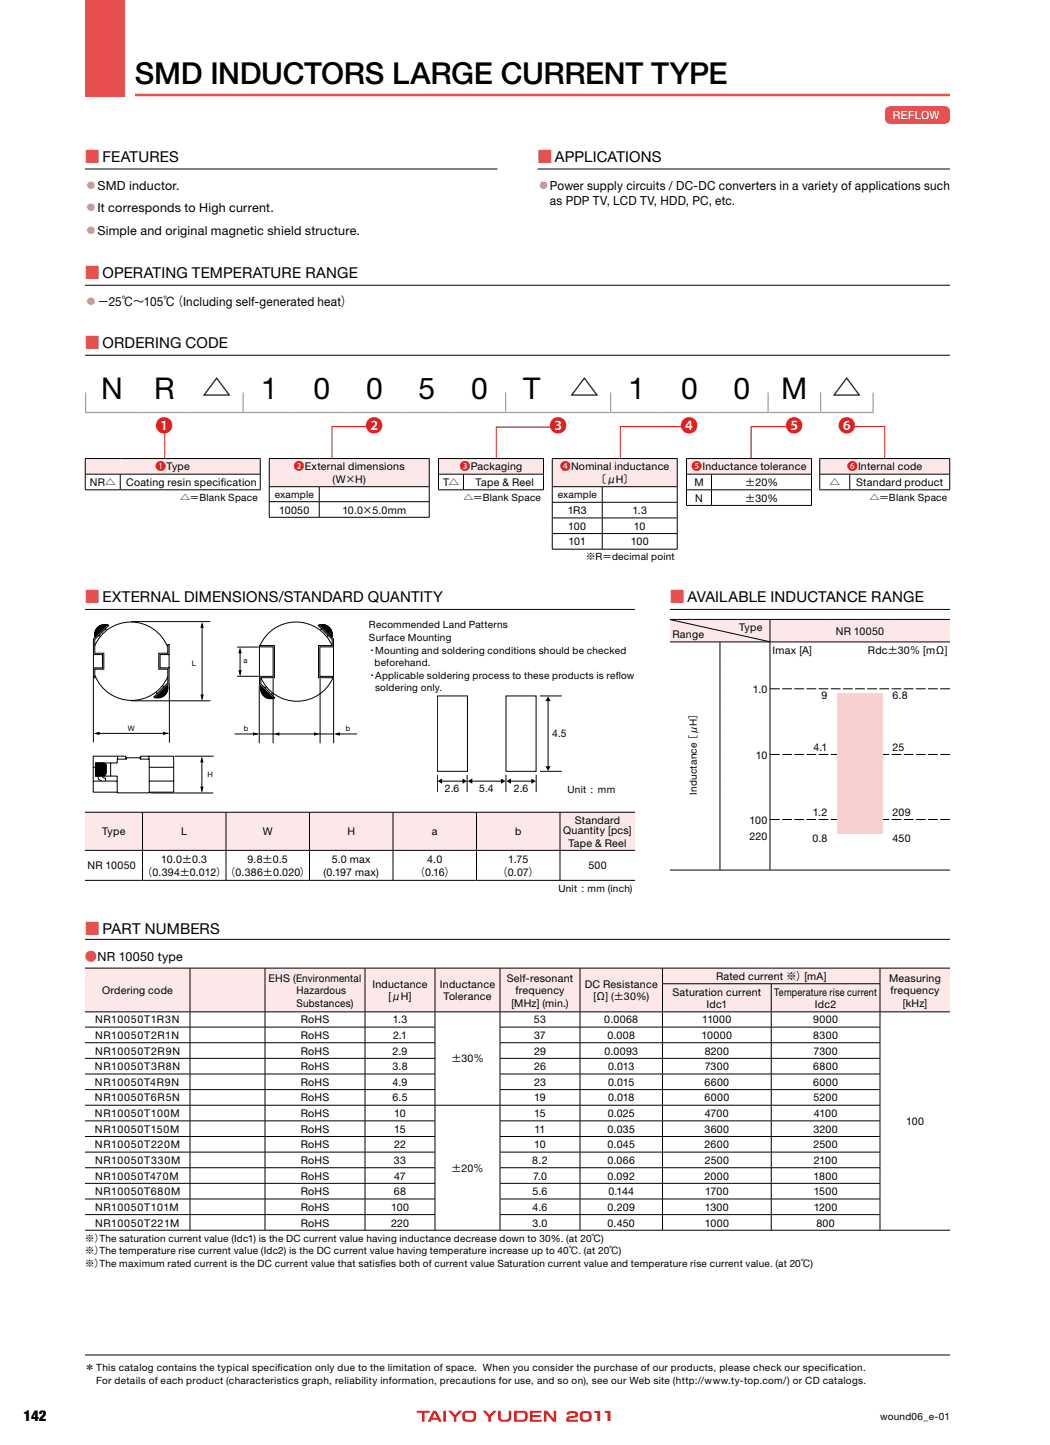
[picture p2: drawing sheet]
<svg xmlns="http://www.w3.org/2000/svg" width="210mm" height="289mm" viewBox="0 0 210 289" stroke-linecap="round" stroke-linejoin="round" font-family="sans-serif">
<defs><g id="words">
<text font-size="6.1" x="27" y="16.8">SMD INDUCTORS LARGE CURRENT TYPE</text>
<g font-size="6">
<text x="20.2" y="79.8">N</text>
<text x="30.8" y="79.8">R</text>
<text x="40.4" y="79.8">△</text>
<text x="52.2" y="79.8">1</text>
<text x="62.7" y="79.8">0</text>
<text x="73.2" y="79.8">0</text>
<text x="83.7" y="79.8">5</text>
<text x="94.2" y="79.8">0</text>
<text x="104.7" y="79.8">T</text>
<text x="113.9" y="79.8">△</text>
<text x="125.7" y="79.8">1</text>
<text x="136.2" y="79.8">0</text>
<text x="146.7" y="79.8">0</text>
<text x="156.3" y="79.8">M</text>
<text x="166.4" y="79.8">△</text>
</g>
<g font-size="3.5" fill="#df1615">
<text x="31.1" y="86.3">❶</text>
<text x="73.1" y="86.3">❷</text>
<text x="109.9" y="86.3">❸</text>
<text x="136.1" y="86.3">❹</text>
<text x="157.1" y="86.3">❺</text>
<text x="167.6" y="86.3">❻</text>
</g>
<g font-size="3" fill="#e7504f">
<text x="17" y="32.4">■FEATURES</text>
<text x="107.5" y="32.4">■APPLICATIONS</text>
<text x="17" y="55.6">■OPERATING TEMPERATURE RANGE</text>
<text x="17" y="69.6">■ORDERING CODE</text>
<text x="17" y="120.5">■EXTERNAL DIMENSIONS/STANDARD QUANTITY</text>
<text x="134" y="120.5">■AVAILABLE INDUCTANCE RANGE</text>
<text x="17" y="186.7">■PART NUMBERS</text>
</g>
<text font-size="3" x="4.7" y="284.2">142</text>
<text font-size="2.6" fill="#df1615" x="118.2" y="284.3">11</text>
<g font-size="2.5" fill="#ef8a8a">
<text x="17" y="38">◦SMD inductor.</text>
<text x="107.5" y="38">◦Power supply circuits / DC-DC converters in a variety of applications such</text>
<text x="17" y="42.5">◦It corresponds to High current.</text>
<text x="17" y="47">◦Simple and original magnetic shield structure.</text>
<text x="17" y="61.2">◦－25℃～105℃（Including self-generated heat）</text>
</g>
<text font-size="2.5" x="110" y="41">as PDP TV, LCD TV, HDD, PC, etc.</text>
<text font-size="2.5" fill="#e7504f" x="17" y="192.3">●NR 10050 type</text>
<g font-size="2.1" fill="#df1615">
<text x="31.1" y="94.1">❶Type</text>
<text x="58.8" y="94.1">❷External dimensions</text>
<text x="91.9" y="94.1">❸Packaging</text>
<text x="112" y="94.1">❹Nominal inductance</text>
<text x="138.3" y="94.1">❺Inductance tolerance</text>
<text x="169.4" y="94.1">❻Internal code</text>
</g>
<g font-size="2.1">
<text x="18" y="97.2">NR△</text>
<text x="25.2" y="97.2">Coating resin specif</text>
<text x="44.2" y="97.2">ication</text>
<text x="66.5" y="96.6">(W×H)</text>
<text x="88.6" y="97.2">T△</text>
<text x="95.1" y="97.2">Tape &amp; Reel</text>
<text x="119.1" y="96.6">〔μH〕</text>
<text x="138.9" y="97.2">M</text>
<text x="139" y="100.3">N</text>
<text x="149" y="100.3">±30%</text>
<text x="149" y="97.2">±20%</text>
<text x="165.9" y="97.2">△</text>
<text x="171.2" y="97.2">Standard product</text>
<text x="55.8" y="102.7">10050</text>
<text x="68.5" y="102.7">10.0×5.0mm</text>
<text x="113.5" y="102.8">1R3</text>
<text x="113.7" y="106">100</text>
<text x="126.5" y="102.8">1.3</text>
<text x="126.8" y="106">10</text>
<text x="113.7" y="109.1">101</text>
<text x="126.2" y="109.1">100</text>
<text x="134.5" y="127.6">Range</text>
<text x="147.8" y="126.3">Type</text>
<text x="154.5" y="130.8">Imax [A]</text>
<text x="167.2" y="126.9">NR 10050</text>
<text x="173.6" y="130.8">Rdc±30％ [mΩ]</text>
<text x="150.6" y="138.6">1.0</text>
<text x="164.3" y="139.9">9</text>
<text x="178.5" y="139.9">6.8</text>
<text x="110.5" y="147.4">4.5</text>
<text x="151.2" y="151.8">10</text>
<text x="162.7" y="150.1">4.1</text>
<text x="178.5" y="150.1">25</text>
<text x="89" y="158.4">2.6</text>
<text x="95.8" y="158.4">5.4</text>
<text x="102.8" y="158.4">2.6</text>
<text x="20.4" y="167.1">Type</text>
<text x="36.3" y="167.1">L</text>
<text x="52.6" y="167.1">W</text>
<text x="69.5" y="167.1">H</text>
<text x="86.4" y="167.1">a</text>
<text x="103" y="167.1">b</text>
<text x="112.7" y="166.8">Quantity [pcs]</text>
<text x="115" y="164.8">Standard</text>
<text x="149.9" y="164.9">100</text>
<text x="162.5" y="163.3">1.2</text>
<text x="178.5" y="163.3">209</text>
<text x="17.5" y="173.9">NR 10050</text>
<text x="32.3" y="172.6">10.0±0.3</text>
<text x="49.5" y="172.6">9.8±0.5</text>
<text x="66.3" y="172.6">5.0 max</text>
<text x="85.5" y="172.6">4.0</text>
<text x="101.7" y="172.6">1.75</text>
<text x="113.7" y="169.3">Tape &amp; Reel</text>
<text x="117.7" y="173.9">500</text>
<text x="149.9" y="168">220</text>
<text x="162.5" y="168.4">0.8</text>
<text x="178.5" y="168.4">450</text>
<text x="28.4" y="175.1">（0.394±0.012）（0.386±0.020）</text>
<text x="64.7" y="175.1">(0.197 max)</text>
<text x="82.9" y="175.1">（0.16）</text>
<text x="99.5" y="175.1">（0.07）</text>
<text x="53.7" y="196.3">EHS (Environmental</text>
<text x="74.5" y="197.6">Inductance</text>
<text x="88" y="197.6">Inductance</text>
<text x="101.4" y="196.3">Self-resonant</text>
<text x="116.9" y="197.6">DC Resistance</text>
<text x="143.2" y="196">Rated current ※）[mA]</text>
<text x="177.8" y="196.3">Measuring</text>
<text x="20.4" y="198.8">Ordering code</text>
<text x="59.3" y="198.8">Hazardous</text>
<text x="59.3" y="201.3">Substances)</text>
<text x="77.7" y="200.1">[μH]</text>
<text x="88.7" y="200.1">Tolerance</text>
<text x="102.3" y="201.3">[MHz] (min.)</text>
<text x="103.1" y="198.8">frequency</text>
<text x="118.7" y="200.1">[Ω] (±30%)</text>
<text x="134.5" y="199.1">Saturation current</text>
<text x="141.3" y="201.6">Idc1</text>
<text x="154.8" y="199.1">Temperature rise current</text>
<text x="163" y="201.6">Idc2</text>
<text x="178.1" y="198.8">frequency</text>
<text x="180.6" y="201.3">[kHz]</text>
<text x="19" y="207.8">NR10050T2R1N</text>
<text x="19" y="204.7">NR10050T1R3N</text>
<text x="60.1" y="207.8">RoHS</text>
<text x="60.1" y="204.7">RoHS</text>
<text x="78.5" y="204.7">1.3</text>
<text x="78.6" y="207.8">2.1</text>
<text x="106.8" y="204.7">53</text>
<text x="106.8" y="207.8">37</text>
<text x="120.9" y="204.7">0.0068</text>
<text x="121.5" y="207.8">0.008</text>
<text x="140.3" y="207.8">10000</text>
<text x="140.4" y="204.7">11000</text>
<text x="162.6" y="204.7">9000</text>
<text x="162.7" y="207.8">8300</text>
<text x="19" y="214">NR10050T3R8N</text>
<text x="19" y="210.9">NR10050T2R9N</text>
<text x="60.1" y="214">RoHS</text>
<text x="60.1" y="210.9">RoHS</text>
<text x="78.5" y="214">3.8</text>
<text x="78.5" y="210.9">2.9</text>
<text x="90.2" y="212.5">±30％</text>
<text x="106.8" y="210.9">29</text>
<text x="106.8" y="214">26</text>
<text x="120.9" y="210.9">0.0093</text>
<text x="121.6" y="214">0.013</text>
<text x="140.9" y="210.9">8200</text>
<text x="140.9" y="214">7300</text>
<text x="162.7" y="214">6800</text>
<text x="162.7" y="210.9">7300</text>
<text x="19" y="217.2">NR10050T4R9N</text>
<text x="19" y="220.3">NR10050T6R5N</text>
<text x="60.1" y="217.2">RoHS</text>
<text x="60.1" y="220.3">RoHS</text>
<text x="78.5" y="220.3">6.5</text>
<text x="78.5" y="217.2">4.9</text>
<text x="106.8" y="217.2">23</text>
<text x="106.8" y="220.3">19</text>
<text x="121.6" y="217.2">0.015</text>
<text x="121.6" y="220.3">0.018</text>
<text x="140.9" y="220.3">6000</text>
<text x="140.9" y="217.2">6600</text>
<text x="162.6" y="217.2">6000</text>
<text x="162.7" y="220.3">5200</text>
<text x="19" y="223.4">NR10050T100M</text>
<text x="19" y="226.5">NR10050T150M</text>
<text x="60.1" y="223.4">RoHS</text>
<text x="60.1" y="226.5">RoHS</text>
<text x="78.8" y="223.4">10</text>
<text x="78.9" y="226.5">15</text>
<text x="106.9" y="223.4">15</text>
<text x="106.9" y="226.5">11</text>
<text x="121.5" y="226.5">0.035</text>
<text x="121.5" y="223.4">0.025</text>
<text x="140.9" y="226.5">3600</text>
<text x="141" y="223.4">4700</text>
<text x="162.7" y="226.5">3200</text>
<text x="162.8" y="223.4">4100</text>
<text x="181.2" y="225">100</text>
<text x="19" y="229.7">NR10050T220M</text>
<text x="19" y="232.8">NR10050T330M</text>
<text x="60.1" y="229.7">RoHS</text>
<text x="60.1" y="232.8">RoHS</text>
<text x="78.8" y="232.8">33</text>
<text x="78.8" y="229.7">22</text>
<text x="106.5" y="232.8">8.2</text>
<text x="106.8" y="229.7">10</text>
<text x="121.5" y="232.8">0.066</text>
<text x="121.5" y="229.7">0.045</text>
<text x="140.9" y="229.7">2600</text>
<text x="141" y="232.8">2500</text>
<text x="162.7" y="229.7">2500</text>
<text x="162.8" y="232.8">2100</text>
<text x="19" y="239">NR10050T680M</text>
<text x="19" y="235.9">NR10050T470M</text>
<text x="60.1" y="239">RoHS</text>
<text x="60.1" y="235.9">RoHS</text>
<text x="78.8" y="239">68</text>
<text x="78.8" y="235.9">47</text>
<text x="90.2" y="234.4">±20％</text>
<text x="106.5" y="239">5.6</text>
<text x="106.6" y="235.9">7.0</text>
<text x="121.5" y="235.9">0.092</text>
<text x="121.7" y="239">0.144</text>
<text x="140.9" y="235.9">2000</text>
<text x="141" y="239">1700</text>
<text x="162.7" y="235.9">1800</text>
<text x="162.7" y="239">1500</text>
<text x="19" y="242.2">NR10050T101M</text>
<text x="19" y="245.3">NR10050T221M</text>
<text x="60.1" y="242.2">RoHS</text>
<text x="60.1" y="245.3">RoHS</text>
<text x="78.2" y="245.3">220</text>
<text x="78.2" y="242.2">100</text>
<text x="106.5" y="245.3">3.0</text>
<text x="106.5" y="242.2">4.6</text>
<text x="121.5" y="242.2">0.209</text>
<text x="121.5" y="245.3">0.450</text>
<text x="141" y="245.3">1000</text>
<text x="141" y="242.2">1300</text>
<text x="162.7" y="242.2">1200</text>
<text x="163.3" y="245.3">800</text>
</g>
<text font-size="2" fill="#fff" x="178.6" y="23.8">REFLOW</text>
<g font-size="2">
<text x="36" y="100.2">△＝Blank Space</text>
<text x="54.9" y="99.6">example</text>
<text x="92.7" y="100.2">△＝Blank Space</text>
<text x="111.5" y="99.7">example</text>
<text x="173.9" y="100.2">△＝Blank Space</text>
<text x="117.2" y="112.1">※R＝decimal point</text>
<text x="73.8" y="125.6">Recommended Land Patterns</text>
<text x="73.4" y="130.8">・Mounting and soldering conditions should be checked</text>
<text x="73.8" y="128.3">Surface Mounting</text>
<text x="73.5" y="135.8">・Applicable soldering process to these products is ref</text>
<text x="74.9" y="133.3">beforehand.</text>
<text x="123.1" y="135.8">low</text>
<text x="75" y="138.3">soldering only.</text>
<text x="113.5" y="158.6">Unit : mm</text>
<text x="139.4" y="158.9" transform="rotate(-90 139.4 158.9)">Inductance［μH］</text>
<text x="111.7" y="178.3">Unit : mm (inch)</text>
<text x="17" y="248.4">※）</text>
<text x="17" y="250.9">※）</text>
<text x="19.9" y="248.4">The saturation current value (Idc1) is the DC current value having inductance decrease down to 30%. (at 20℃)</text>
<text x="19.9" y="250.9">The temperature rise current value (Idc2) is the DC current value having temperature increase up to 40℃. (at 20℃)</text>
<text x="17" y="253.4">※）</text>
<text x="19.9" y="253.4">The maximum rated current is the DC current value that satisf</text>
<text x="76" y="253.4">ies both of current value Saturation current value and temperature rise current value. (at 20℃)</text>
<text x="17" y="274.3">＊This catalog contains the typical specif</text>
<text x="55.5" y="274.3">ication only due to the limitation of space. When you consider the purchase of our products, please check our specif</text>
<text x="165.7" y="274.3">ication.</text>
<text x="19.2" y="276.8">For details of each product (characteristics graph, reliability information, precautions for use, and so on), see our Web site (http://www.ty-top.com/) or CD catalogs.</text>
<text x="176" y="284">wound06_e-01</text>
</g>
<g font-size="1.5">
<text x="38.3" y="133.1">L</text>
<text x="48.7" y="132.6">a</text>
<text x="25.6" y="146.2">W</text>
<text x="48.7" y="146.2">b</text>
<text x="69.1" y="146.2">b</text>
<text x="41.5" y="155.4">H</text>
</g>
</g></defs>
<g fill="#df1615">
<path d="M83.3 282.2h2.6v.3h-1v1.8h-.5v-1.8h-1.1z"/>
<path d="M88.7 282.2h.5v2.1h-.5z"/>
<path d="M89.6 282.2h.7l.7 .8 .8-.8h.6l-1.1 1.2v.9h-.5v-.9z"/>
<path d="M96.5 282.2h.7l.7 .8 .8-.8h.6l-1.1 1.2v.9h-.5v-.9z"/>
<path d="M99.6 282.2h.5l.1 1.6 .5 .1h.8l.2-.1v-1.6h.5v1.5a.77 .77 0 0 1-.8 .6h-.9a.77 .77 0 0 1-.9-.6z"/>
<path d="M106 282.2h2.3v.3h-1.8v.5h1.6v.4h-1.6v.5h1.8v.4h-2.3z"/>
<path d="M108.8 282.2h.6l1.3 1.6v-1.6h.5v2.1h-.6l-1.3-1.6v1.6h-.5z"/>
<path d="M113.4 282.5a2 2 0 0 1 2.2 .1v.4l-.2 .4-1.4 .2-.2 .3h1.8v.4h-2.3l.1-.8a2.25 2.25 0 0 1 1.6-.4l.1-.2-.2-.3h-.8l-.2 .4h-.6z"/>
<path d="M86.9 282.6l-.4 1h.9zM86.6 282.2h.6l1.1 2.1h-.5l-.2-.4h-1.3l-.2 .4h-.6z"/>
<path d="M93 282.7a1.03 1.03 0 0 0 .2 1.2 1.75 1.75 0 0 0 1.5-.1 1.09 1.09 0 0 0-.2-1.2 1.8 1.8 0 0 0-1.5 .1zM92.7 282.4a2.77 2.77 0 0 1 2.3 0 1.47 1.47 0 0 1 0 1.7 2.69 2.69 0 0 1-2.3 0 1.46 1.46 0 0 1 0-1.7z"/>
<path d="M103.4 282.5v1.4h1.4a.96 .96 0 0 0 0-1.3zM102.8 282.2h1.9a.75 .75 0 0 1 .8 .6v.9a.77 .77 0 0 1-.8 .6h-1.9z"/>
<path d="M116.6 282.7l-.1 .2a.67 .67 0 0 0 0 .7 .67 .67 0 0 0 .7 .4l.3-.1a1.01 1.01 0 0 0 .1-1.2zM116.1 282.5a2.01 2.01 0 0 1 2.1 0l.1 .3a1.1 1.1 0 0 1-.7 1.5 1.34 1.34 0 0 1-1.6-.5z"/>
</g>
<path d="M17 33.8h82.5M107.5 33.8h82.5M17 57.1h173M17 71.1h173M17 121.9h110M134 121.9h56M17 187.9h173" fill="none" stroke="#000" stroke-width=".2"/>
<path d="M17 193.6h21v8.8h-21zM38 193.6h15v8.8h-15zM53 193.6h20v8.8h-20zM73 193.6h14v8.8h-14zM87 193.6h13v8.8h-13zM100 193.6h16v8.8h-16zM116 193.6h16.5v8.8h-16.5zM132.5 193.6h43.5v3.1h-43.5zM176 193.6h14v8.8h-14zM132.5 196.7h21.8v5.7h-21.8zM154.2 196.7h21.8v5.7h-21.8z" fill="#fce8e8"/>
<g fill="none" stroke="#000" stroke-width=".2">
<path d="M17 193.6h173M38 193.7v8.6M53 193.7v8.6M73 193.7v8.6M87 193.7v8.6M100 193.7v8.6M116 193.7v8.6M132.5 196.7h43.5M132.5 193.7v3M132.5 196.8v5.5M154.2 196.8v5.5M176 193.7v3"/>
<path d="M176 196.8v5.5M17 202.4h173M17 205.4h70.1M17 208.5h70.1M17 211.7h70.1M17 214.8h70.1M17 217.9h70.1M38 202.4v3M38 205.5v3M38 208.6v3M38 211.7v3M38 214.8v3.1"/>
<path d="M38 218v3M53 202.4v3M53 205.5v3M53 208.6v3M53 211.7v3M53 214.8v3.1M53 218v3M73 202.4v3M73 205.5v3M73 208.6v3M73 211.7v3M73 214.8v3.1"/>
<path d="M73 218v3M87 202.4v3M87 205.5v3M87 208.6v3M87 211.7v3M87 214.8v3.1M87 218v3M99.9 205.4h76.1M99.9 208.5h76.1M99.9 211.7h76.1M99.9 214.8h76.1M99.9 217.9h76.1"/>
<path d="M100 202.4v3M100 205.5v3M100 208.6v3M100 211.7v3M100 214.8v3.1M100 218v3M116 202.4v3M116 205.5v3M116 208.6v3M116 211.7v3M116 214.8v3.1M116 218v3"/>
<path d="M132.5 202.4v3M132.5 205.5v3M132.5 208.6v3M132.5 211.7v3M132.5 214.8v3.1M132.5 218v3M154.2 202.4v3M154.2 205.5v3M154.2 208.6v3M154.2 211.7v3M154.2 214.8v3.1M154.2 218v3"/>
<path d="M176 202.4v3M176 205.5v3M176 208.6v3M176 211.7v3M176 214.8v3.1M176 218v3M17 221h159M17 224.2h70.1M17 227.3h70.1M17 230.4h70.1M17 233.5h70.1M17 236.7h70.1"/>
<path d="M17 239.8h70.1M38 221.1v3M38 224.2v3M38 227.3v3.1M38 230.5v3M38 233.6v3M38 236.7v3M38 239.8v3.1M53 221.1v3M53 224.2v3M53 227.3v3.1M53 230.5v3"/>
<path d="M53 233.6v3M53 236.7v3M53 239.8v3.1M73 221.1v3M73 224.2v3M73 227.3v3.1M73 230.5v3M73 233.6v3M73 236.7v3M73 239.8v3.1M87 221.1v3M87 224.2v3"/>
<path d="M87 227.3v3.1M87 230.5v3M87 233.6v3M87 236.7v3M87 239.8v3.1M99.9 224.2h76.1M99.9 227.3h76.1M99.9 230.4h76.1M99.9 233.5h76.1M99.9 236.7h76.1M99.9 239.8h76.1M100 221.1v3"/>
<path d="M100 224.2v3M100 227.3v3.1M100 230.5v3M100 233.6v3M100 236.7v3M100 239.8v3.1M116 221.1v3M116 224.2v3M116 227.3v3.1M116 230.5v3M116 233.6v3M116 236.7v3"/>
<path d="M116 239.8v3.1M132.5 221.1v3M132.5 224.2v3M132.5 227.3v3.1M132.5 230.5v3M132.5 233.6v3M132.5 236.7v3M132.5 239.8v3.1M154.2 221.1v3M154.2 224.2v3M154.2 227.3v3.1M154.2 230.5v3"/>
<path d="M154.2 233.6v3M154.2 236.7v3M154.2 239.8v3.1M176 221.1v3M176 224.2v3M176 227.3v3.1M176 230.5v3M176 233.6v3M176 236.7v3M176 239.8v3.1M17 242.9h70.1M17 246h173"/>
<path d="M38 243v3M53 243v3M73 243v3M87 243v3M99.9 242.9h76.1M100 243v3M116 243v3M132.5 243v3M154.2 243v3M176 243v3M17 271h173"/>
</g>
<path d="M17 0h8v19.3h-8z" fill="#e7504f"/>
<path d="M17 162.4h11.5v7.7h-11.5zM28.5 162.4h16.7v7.7h-16.7zM45.2 162.4h16.7v7.7h-16.7zM61.9 162.4h16.7v7.7h-16.7zM78.6 162.4h16.7v7.7h-16.7zM95.3 162.4h16.7v7.7h-16.7zM112 162.4h15v7.7h-15z" fill="#fce8e8"/>
<g fill="none" stroke="#000" stroke-width=".2">
<path d="M17 162.4h110M17 170.1h110M17 176.1h110M28.5 162.5v7.5M28.5 170.1v5.9M45.2 162.5v7.5M45.2 170.1v5.9M61.9 162.5v7.5M61.9 170.1v5.9M78.6 162.5v7.5M78.6 170.1v5.9M95.3 162.5v7.5"/>
<path d="M95.3 170.1v5.9M112 162.5v7.5M112 170.1v5.9"/>
</g>
<path d="M17.1 91.7h35v3.1h-35z" fill="#fce8e8"/>
<path d="M17 94.8h35.1M17 91.7h35.1M17 98h35.1M17 91.8v3M17 94.9v3M24 94.9v3M52 91.8v3M52 94.9v3" fill="none" stroke="#000" stroke-width=".2"/>
<path d="M87.7 91.7h21v3.1h-21z" fill="#fce8e8"/>
<path d="M87.7 94.8h21M87.7 91.7h21M87.7 98h21M87.7 91.8v3M87.7 94.9v3M92.7 94.9v3M108.7 91.8v3M108.7 94.9v3" fill="none" stroke="#000" stroke-width=".2"/>
<path d="M110.5 91.7h25v5.6h-25z" fill="#fce8e8"/>
<g fill="none" stroke="#000" stroke-width=".2">
<path d="M110.4 97.3h25.1M110.4 91.7h25.1M110.4 91.8v5.5M110.4 97.4v3M120.5 97.4v3M135.5 91.8v5.5M135.5 97.4v3M110.4 100.5h25.1M110.4 103.6h25.1M110.4 106.7h25.1M110.4 109.8h25.1M110.4 100.5v3"/>
<path d="M110.4 103.6v3.1M110.4 106.8v3M120.5 100.5v3M120.5 103.6v3.1M120.5 106.8v3M135.5 100.5v3M135.5 103.6v3.1M135.5 106.8v3"/>
</g>
<path d="M137.3 91.7h25v3.1h-25z" fill="#fce8e8"/>
<path d="M137.2 94.8h25.2M137.2 98h25.2M137.2 91.7h25.2M137.3 91.8v3M137.3 94.9v3M137.3 98v3M142.3 94.9v3M142.3 98v3M162.3 91.8v3M162.3 94.9v3M162.3 98v3M137.2 101.1h25.2" fill="none" stroke="#000" stroke-width=".2"/>
<path d="M163.9 91.7h26.1v3.1h-26.1z" fill="#fce8e8"/>
<path d="M163.9 94.8h26.1M163.9 91.7h26.1M163.9 98h26.1M163.9 91.8v3M163.9 94.9v3M169.9 94.9v3M189.9 91.8v3M189.9 94.9v3" fill="none" stroke="#000" stroke-width=".2"/>
<path d="M53.9 91.7h32v5.6h-32z" fill="#fce8e8"/>
<g fill="none" stroke="#000" stroke-width=".2">
<path d="M53.8 91.7h32.1M53.8 97.3h32.1M53.8 91.8v5.5M53.8 97.4v2.9M63.8 97.4v2.9M85.8 91.8v5.5M85.8 97.4v2.9M53.8 103.5h32.1M53.8 100.3h32.1M53.8 100.4v3M63.8 100.4v3M85.8 100.4v3"/>
<path d="M18.7 135.7v12.8M18.7 127.8l2.9-2.9 .1 .2-2.7 2.8v2.7h1.8v3.2h-1.8v1.8h-.3v-2h1.8v-2.7h-1.8zM18.7 130.9v2.7M18.9 126.9l.4 .3M18.9 126.6l.5 .5M19 127.2l.1 .2M19 129.2a7.9 7.9 0 0 1 7.3-4.8 7.9 7.9 0 0 1 7.2 5M19 126.3l.6 .6M19 135.1a7.9 7.9 0 0 0 7.2 5 7.9 7.9 0 0 0 7.3-4.8M19.1 126.1l.6 .7M19.2 125.9l.7 .7M19.3 125.7l.7 .8"/>
<path d="M19.4 125.6l.8 .7M19.6 125.4l.7 .8M19.7 125.3l.8 .7M19.8 127.1l.2 .2M19.9 125.1l.7 .8M20.1 125.1l.7 .6M20.3 125l-1.3 1.3M20.4 125l.5 .6M20.6 124.9l.5 .5M20.7 124.9l-1.8 1.7M20.9 124.9l.3 .4M21 124.9l-2.1 2.1"/>
<path d="M21.1 125.8l.2 .2M21.2 124.9l.2 .2M21.2 124.9l-2.3 2.3M21.5 125a2.05 2.05 0 0 0-2.5 2.5M26.2 124.3h15.9M31.1 139.4l.2 .1M31.2 138.4l.2 .3M31.3 139.2l.3 .4M31.4 139.1l.5 .5M31.6 138.9l.6 .6M31.7 138.8l.7 .6M31.7 130.6h1.9v-1.7h.2v2h-1.8v2.7h1.8v3.1l-2.8 2.9-.2-.2 2.8-2.8v-2.8h-1.9z"/>
<path d="M31.9 138.6l.7 .7M32 138.5l.8 .7M32.2 138.3l.7 .8M32.3 138.2l.8 .7M32.5 137.2l.2 .2M32.5 138l.7 .8M32.6 137.9l.7 .7M32.8 137.7l.6 .7M32.9 137.6l.6 .5M33.1 137.4l.5 .5M33.2 137.3l.4 .3M33.4 137.1l.2 .2"/>
<path d="M33.5 138.2l-1.3 1.3M33.5 137a2.05 2.05 0 0 1-2.5 2.5M33.6 137.2l-2.3 2.3M33.6 137.8l-1.7 1.8M33.6 137.5l-2.1 2.1M33.8 130.9v2.7M33.9 136.8v11.7M40.4 124.8v15.1M47.4 135.3h4.4M47.4 129.4h4.4M48 129.9v5.1M51.9 137v11.7"/>
<path d="M51.9 129.1h3v6.4h-2.7v1.3l2.8 2.7-.2 .2-2.9-2.8v-1.6h2.7v-5.9h-2.7zM51.9 129.1v6.2M52 129.1a7.9 7.9 0 0 1 7.2-4.7 7.9 7.9 0 0 1 7.2 4.8M52.1 137.7l2.1 2.1M52.1 137.4l2.4 2.3 .1-.2M52.1 138l1.8 1.7M52.2 135.5a7.9 7.9 0 0 0 7.2 4.7 7.9 7.9 0 0 0 7.2-4.7M52.2 137.1a2.05 2.05 0 0 0 2.5 2.6M52.2 138.4l1.3 1.2M52.3 137.3l-.1 .1M52.5 137.4l-.4 .4M52.6 137.6l-.5 .5"/>
<path d="M52.8 137.7l-.6 .6M52.9 137.9l-.6 .6M53.1 138l-.7 .8M53.2 138.2l-.7 .7M53.2 137.3l-.2 .3M53.4 138.3l-.8 .8M53.5 138.5l-.7 .7M53.7 138.6l-.7 .8M53.8 138.8l-.7 .7M54 138.9l-.7 .7M54.1 139.1l-.5 .6M54.3 139.2l-.5 .5"/>
<path d="M54.4 139.4l-.3 .4M54.5 138.6l-.2 .3M54.6 135.7v13M63.6 125.1l.2-.2 2.9 2.9v1.6h-2.7v5.9h2.7v.2h-3v-6.4h2.7v-1.2zM63.9 125a2.05 2.05 0 0 1 2.5 2.5M64 125.1l.1-.2 2.4 2.3M64 135.7v13M64.3 125.8l-.2 .2M64.4 124.9l2.1 2.1M64.5 124.9l-.3 .4M64.7 124.9l1.8 1.7M64.8 124.9l-.5 .5"/>
<path d="M65 125l-.5 .6M65.1 125l1.3 1.3M65.3 125.1l-.7 .6M65.5 125.1l-.7 .8M65.6 127.1l-.2 .2M65.6 125.3l-.7 .7M65.8 125.4l-.7 .8M66 125.6l-.8 .7M66.1 125.7l-.7 .8M66.2 125.9l-.7 .7M66.3 126.1l-.6 .7M66.4 126.3l-.6 .6"/>
<path d="M66.4 127.2l-.1 .2M66.5 126.6l-.5 .5M66.5 126.9l-.4 .3M66.7 129.4v6.1M66.7 135.7v13M18.6 156.2h4.8M18.6 153.5h.5M19.1 152.6h1.7l.5 .3v1.7l-.3 .6h-1.9zM19.1 152.6h4.3v-.8h1.9v-.2h2.7v.2h1.8v6.8h-6.4v-3.4h-4.3zM19.2 146.7h14.4M19.6 155.2a.99 .99 0 0 0 .8 1M20.4 155.2a.62 .62 0 0 0 .7 .5v.5"/>
<path d="M22.1 152.6v2.6M23.5 151.2v.6M25.2 151.8v-.6h-6.6v7.2h4.8M26.2 140.2h15.9M28.1 151.8v-.6h6.6v7.2h-4.8M29.8 151.2v.6M29.8 156.2h4.9M29.8 153.5h4.9M30.1 158.6h12.6M34.9 151.2h7.8M40.4 151.7v6.6M46.9 146.8h4.7"/>
<path d="M51.8 146.8h3.1M55.5 146.8h8M63.7 146.8h3M67.2 146.8h4.2"/>
</g>
<path d="M17.1 78.5v3.9M48.6 78.5v3.9M101.1 78.5v3.9M122.1 78.5v3.9M153.6 78.5v3.9M164.1 78.5v3.9M174.6 78.5v3.9M17 82.5h157.7" fill="none" stroke="#9f9fa0" stroke-width=".25"/>
<path d="M33 86.6v5.1M170.7 85.3h6.2v6.4" fill="none" stroke="#df1615" stroke-width=".2"/>
<g fill="#000">
<path d="M40.1 138.9h.7l-.4 1.2zM40.4 124.4l.3 1.2h-.6zM47.7 134h.6l-.3 1.3zM48 129.4l.3 1.3h-.6zM19.1 152.6h1.7l.5 .3v1.7l-.3 .6h-1.9zM18.7 146.7l1.2-.3v.6zM32.6 146.3l1.2 .4-1.2 .3zM40.1 157.3h.6l-.3 1.3zM40.4 151.3l.3 1.2h-.7zM50.6 146.5l1.2 .3-1.2 .3zM54.7 146.8l1.2-.3v.6zM62.8 146.5l1.2 .3-1.2 .3z"/>
<path d="M66.8 146.8l1.2-.3v.6z"/>
</g>
<path d="M154 137.8h36M154 150.9h36M154 163.9h36" fill="none" stroke="#000" stroke-width=".2" stroke-dasharray="2 .5" stroke-linecap="butt"/>
<path d="M167.5 138.5h9v28.2h-9z" fill="#f9d0d0"/>
<path d="M134 123.9h10v4.5h-10zM144 123.9h10v4.5h-10zM154 123.9h36v4.5h-36z" fill="#fce8e8"/>
<g fill="none" stroke="#000" stroke-width=".2">
<path d="M87.5 139.2h6v15.1h-6zM101.2 139.2h6v15.1h-6zM108 139.2h4.4M134 128.4h56M144 128.4v45.6M154 123.9v4.4M154 128.4v45.6M190 123.9h-56l20 4.5M87.5 155v3.4M87.8 156.2h4.9M93.4 155v3.4M93.8 156.2h6.6"/>
<path d="M101.2 155v3.4M101.5 156.2h4.9M107.2 155v3.4M108 154.3h4.4M109.6 140.1v13.8M134 174h56"/>
</g>
<path d="M27 19h163" fill="none" stroke="#e7504f" stroke-width=".5"/>
<path d="M73.6 85.3h-7.2v6.4M110.4 85.4h-11.1v6.3M136.5 85.3h-12.4v6.4M157.5 85.3h-7.3v6.4" fill="none" stroke="#df1615" stroke-width=".2"/>
<path d="M87.5 156.2l.9-.5v1.1zM92.5 155.7l.9 .5-.9 .6zM93.6 156.2l.9-.5v1.1zM100.2 155.7l.9 .5-.9 .6zM101.3 156.2l.9-.5v1.1zM106.3 155.7l.9 .5-.9 .6zM109.1 153.3h1l-.5 .9zM109.6 139.3l.5 .9h-1z" fill="#000"/>
<path d="M177.4 21.5l.6-.2h11a.96 .96 0 0 1 1 1v1.5a.96 .96 0 0 1-1 1h-11a.96 .96 0 0 1-1-1v-1.5l.1-.5z" fill="#e7504f"/>
<use href="#words"/>
</svg>
